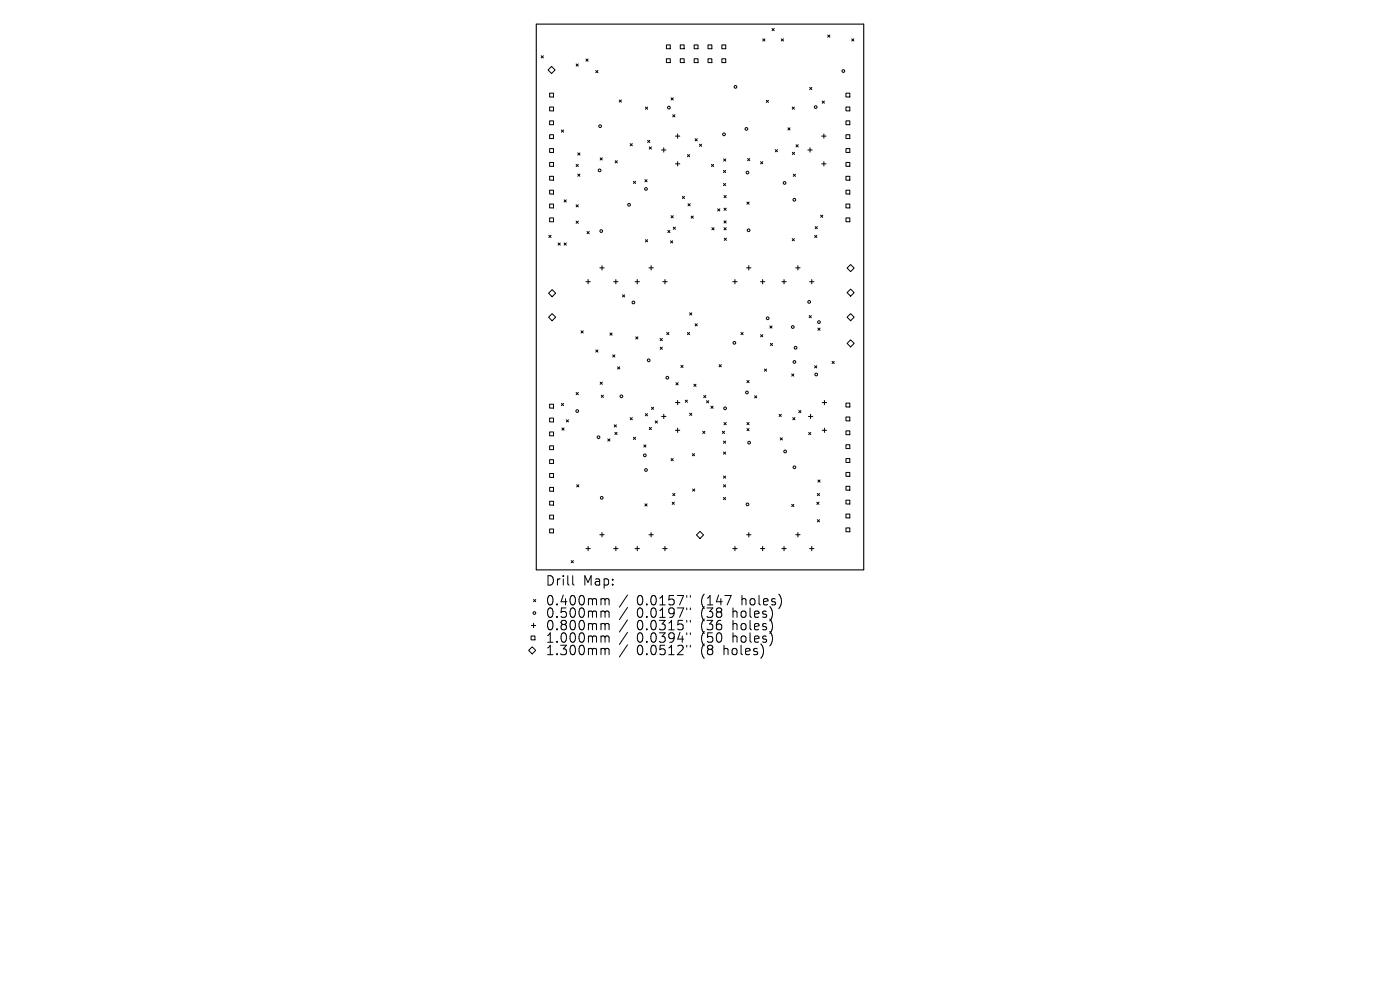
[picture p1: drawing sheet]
<svg xmlns="http://www.w3.org/2000/svg" width="297mm" height="210mm" viewBox="0 0 297 210" stroke-linecap="round" stroke-linejoin="round" font-family="sans-serif">
<defs><g id="words">
<g font-size="2.8">
<text x="115.7" y="124.5">Drill</text>
<text x="123.7" y="124.5">Map:</text>
<text x="115.7" y="128.7">0.400mm</text>
<text x="115.7" y="131.3">0.500mm</text>
<text x="135.1" y="128.7">0.0157&quot;</text>
<text x="135.1" y="131.3">0.0197&quot;</text>
<text x="148.8" y="128.7">(147</text>
<text x="148.8" y="131.3">(38</text>
<text x="155.7" y="131.3">holes)</text>
<text x="157.6" y="128.7">holes)</text>
<text x="115.7" y="134">0.800mm</text>
<text x="115.7" y="136.6">1.000mm</text>
<text x="135.1" y="134">0.0315&quot;</text>
<text x="135.1" y="136.6">0.0394&quot;</text>
<text x="148.8" y="134">(36</text>
<text x="148.8" y="136.6">(50</text>
<text x="155.7" y="134">holes)</text>
<text x="155.7" y="136.6">holes)</text>
<text x="115.7" y="139.3">1.300mm</text>
<text x="135.1" y="139.3">0.0512&quot;</text>
<text x="148.8" y="139.3">(8</text>
<text x="153.8" y="139.3">holes)</text>
</g>
</g></defs>
<path d="M113.8 5.1h69.4v115.8h-69.4z" fill="none" stroke="#000" stroke-width=".23"/>
<g fill="none" stroke="#000" stroke-width=".21">
<path d="M114.8 11.8l.5 .5M115.3 11.8l-.5 .5M116.3 14.8l.7-.7 .8 .7-.8 .8zM116.6 19.8h.8v.8h-.8zM122.2 13.6l.5 .4M122.7 13.6l-.5 .4M124.3 12.5l.5 .5M124.8 12.5l-.5 .5M126.4 15l.5 .4M126.9 15l-.5 .4M141.4 9.5h.8v.8h-.8zM141.4 12.5h.8v.8h-.8z"/>
<path d="M144.3 9.5h.8v.8h-.8zM144.3 12.5h.8v.8h-.8zM147.3 9.5h.8v.8h-.8zM147.3 12.5h.8v.8h-.8zM150.2 9.5h.8v.8h-.8zM150.2 12.5h.8v.8h-.8zM153.1 9.5h.9v.8h-.9zM153.1 12.5h.9v.8h-.9zM161.8 8.2l.5 .5M162.3 8.2l-.5 .5M163.8 6l.4 .5M164.2 6l-.4 .5"/>
<path d="M165.8 8.2l.4 .5M166.2 8.2l-.4 .5M171.8 18.5l.4 .5M172.2 18.5l-.4 .5M175.6 7.4l.5 .5M176.1 7.4l-.5 .5M179.5 19.8h.8v.8h-.8zM180.7 8.2l.4 .5M181.1 8.2l-.4 .5M116.6 22.7h.8v.8h-.8zM116.6 25.6h.8v.9h-.8zM116.6 28.6h.8v.8h-.8z"/>
<path d="M116.6 31.5h.8v.8h-.8zM116.6 34.5h.8v.8h-.8zM116.6 37.4h.8v.8h-.8zM119.1 27.6l.5 .4M119.6 27.6l-.5 .4M122.2 34.9l.5 .4M122.6 32.4l.4 .5M122.6 36.9l.4 .5M122.7 34.9l-.5 .4M123 32.4l-.4 .5M123 36.9l-.4 .5M127.3 33.5l.5 .4"/>
<path d="M127.8 33.5l-.5 .4M130.5 34.1l.5 .5M131 34.1l-.5 .5M131.4 21.2l.4 .5M131.8 21.2l-.4 .5M133.7 30.5l.4 .4M134.1 30.5l-.4 .4M134.4 38.5l.4 .4M134.8 38.5l-.4 .4M136.8 38.1l.5 .5M136.9 22.7l.5 .5M137.3 38.1l-.5 .5"/>
<path d="M137.4 22.7l-.5 .5M137.4 29.8l.5 .4M137.7 31.2l.5 .4M137.9 29.8l-.5 .4M138.2 31.2l-.5 .4M140.4 31.8h.9M140.8 31.3v1M142.4 20.7l.4 .5M142.7 24.3l.5 .5M142.8 20.7l-.4 .5M143.2 24.3l-.5 .5M143.3 28.9h.9"/>
<path d="M143.3 34.8h.9M143.8 28.4v.9M143.8 34.3v.9M145.8 32.8l.5 .4M146.3 32.8l-.5 .4M147.5 29.4l.4 .5M147.9 29.4l-.4 .5M148.4 30.6l.4 .4M148.8 30.6l-.4 .4M150.9 34.9l.5 .4M151.4 34.9l-.5 .4M153.5 36.1l.4 .5"/>
<path d="M153.5 38.9l.4 .5M153.5 33.7l.5 .5M153.9 38.9l-.4 .5M153.9 36.1l-.4 .5M154 33.7l-.5 .5M158.6 33.6l.5 .5M159.1 33.6l-.5 .5M161.4 34.3l.4 .5M161.8 34.3l-.4 .5M162.6 21.3l.4 .4M163 21.3l-.4 .4M164.5 31.7l.4 .5"/>
<path d="M164.9 31.7l-.4 .5M167.1 27.1l.5 .5M167.6 27.1l-.5 .5M168.1 22.7l.4 .5M168.1 32.3l.5 .5M168.3 37l.5 .4M168.5 22.7l-.4 .5M168.6 32.3l-.5 .5M168.8 37l-.5 .4M168.9 30.7l.4 .5M169.3 30.7l-.4 .5M171.4 31.8h.9"/>
<path d="M171.8 31.3v1M174.3 28.9h.9M174.3 34.8h.9M174.4 21.4l.5 .5M174.8 28.4v.9M174.8 34.3v.9M174.9 21.4l-.5 .5M179.5 22.7h.8v.8h-.8zM179.5 25.6h.8v.9h-.8zM179.5 28.6h.8v.8h-.8zM179.5 31.5h.8v.8h-.8zM179.5 34.5h.8v.8h-.8z"/>
<path d="M179.5 37.4h.8v.8h-.8zM116.4 49.9l.5 .5M116.6 40.3h.8v.9h-.8zM116.6 43.3h.8v.8h-.8zM116.6 46.2h.8v.8h-.8zM116.9 49.9l-.5 .5M118.4 51.5l.5 .5M118.9 51.5l-.5 .5M119.7 42.4l.4 .5M119.7 51.5l.4 .5M120.1 42.4l-.4 .5M120.1 51.5l-.4 .5"/>
<path d="M122.2 43.4l.5 .5M122.2 46.9l.5 .5M122.7 43.4l-.5 .5M122.7 46.9l-.5 .5M124.3 59.8h.9M124.5 49.1l.5 .5M124.8 59.3v.9M125 49.1l-.5 .5M127.2 56.8h1M127.7 56.4v.9M130.2 59.8h.9M130.6 59.3v.9"/>
<path d="M134.7 59.8h1M135.2 59.3v.9M136.9 50.8l.5 .5M137.4 50.8l-.5 .5M137.7 56.8h.9M138.1 56.4v.9M140.6 59.8h.9M141.1 59.3v.9M141.7 48.9l.4 .4M142.1 48.9l-.4 .4M142.2 51.1l.5 .4M142.4 45.8l.4 .4"/>
<path d="M142.7 51.1l-.5 .4M142.8 45.8l-.4 .4M142.8 48.2l.5 .4M143.3 48.2l-.5 .4M144.8 41.7l.4 .4M145.2 41.7l-.4 .4M146 43.2l.4 .5M146.4 43.2l-.4 .5M146.6 45.8l.5 .5M147.1 45.8l-.5 .5M151 48.3l.5 .5M151.5 48.3l-.5 .5"/>
<path d="M152.2 44.3l.5 .5M152.7 44.3l-.5 .5M153.6 41.5l.5 .4M153.6 44.2l.5 .4M153.6 46.8l.5 .5M153.6 48.3l.5 .5M153.6 50.5l.5 .5M154.1 41.5l-.5 .4M154.1 44.2l-.5 .4M154.1 46.8l-.5 .5M154.1 48.3l-.5 .5M154.1 50.5l-.5 .5"/>
<path d="M155.4 59.8h1M155.9 59.3v.9M158.4 56.8h.9M158.5 42.9l.4 .4M158.9 56.4v.9M158.9 42.9l-.4 .4M161.3 59.8h1M161.8 59.3v.9M165.9 59.8h.9M166.3 59.3v.9M168.1 50.6l.4 .5M168.5 50.6l-.4 .5"/>
<path d="M168.8 56.8h.9M169.3 56.4v.9M171.7 59.8h1M172.2 59.3v.9M172.8 49.9l.5 .5M172.9 48.1l.5 .4M173.3 49.9l-.5 .5M173.4 48.1l-.5 .4M174.1 45.6l.5 .5M174.6 45.6l-.5 .5M179.5 40.3h.8v.9h-.8zM179.5 43.3h.8v.8h-.8z"/>
<path d="M179.5 46.2h.8v.8h-.8zM180.5 56.1l.7 .8-.7 .7-.8-.7zM116.4 62.2l.7-.8 .8 .8-.8 .7zM117.1 66.5l.8 .8-.8 .7-.7-.7zM123.3 70.2l.4 .4M123.7 70.2l-.4 .4M126.4 74.2l.5 .5M126.9 74.2l-.5 .5M129.4 70.6l.5 .5M129.9 70.6l-.5 .5M130 75.3l.4 .4M130.4 75.3l-.4 .4"/>
<path d="M131 77.8l.5 .5M131.5 77.8l-.5 .5M132.1 62.5l.4 .5M132.5 62.5l-.4 .5M134.9 71.5l.4 .4M135.3 71.5l-.4 .4M140 71.8l.5 .5M140 73.7l.5 .4M140.5 71.8l-.5 .5M140.5 73.7l-.5 .4M141.4 70.5l.5 .5M141.9 70.5l-.5 .5"/>
<path d="M144.4 77.5l.5 .5M144.9 77.5l-.5 .5M145.8 70.5l.5 .5M146.3 70.5l-.5 .5M146.3 66.4l.5 .4M146.8 66.4l-.5 .4M147.5 68.7l.4 .4M147.9 68.7l-.4 .4M152.6 77.4l.4 .4M153 77.4l-.4 .4M157.2 70.5l.4 .5M157.6 70.5l-.4 .5"/>
<path d="M161.4 71l.4 .5M161.8 71l-.4 .5M162.2 78.3l.4 .4M162.6 78.3l-.4 .4M163.3 69.1l.5 .5M163.4 72.8l.5 .5M163.8 69.1l-.5 .5M163.9 72.8l-.5 .5M168 79.3l.4 .5M168.4 79.3l-.4 .5M171.7 66.9l.4 .5M172.1 66.9l-.4 .5"/>
<path d="M172.8 77.6l.5 .5M173.3 77.6l-.5 .5M173.5 69.6l.5 .5M174 69.6l-.5 .5M176.5 76.7l.5 .4M177 76.7l-.5 .4M180.5 61.3l.7 .8-.7 .7-.8-.7zM180.5 66.5l.7 .8-.7 .7-.8-.7zM180.5 72.1l.7 .7-.7 .8-.8-.8zM116.6 85.7h.8v.9h-.8zM116.6 88.7h.8v.8h-.8zM116.6 91.6h.8v.8h-.8z"/>
<path d="M116.6 94.6h.8v.8h-.8zM116.6 97.5h.8v.8h-.8zM119.1 85.6l.5 .4M119.2 90.8l.5 .5M119.6 85.6l-.5 .4M119.7 90.8l-.5 .5M120.1 89.1l.5 .4M120.6 89.1l-.5 .4M122.2 83.3l.5 .4M122.7 83.3l-.5 .4M127.3 81.1l.5 .4M127.5 83.8l.5 .5"/>
<path d="M127.8 81.1l-.5 .4M128 83.8l-.5 .5M128.9 93.1l.5 .5M129.4 93.1l-.5 .5M130.3 90.1l.5 .5M130.4 91.7l.5 .5M130.8 90.1l-.5 .5M130.9 91.7l-.5 .5M133.7 88.6l.4 .5M134.1 88.6l-.4 .5M134.4 92.8l.4 .4M134.8 92.8l-.4 .4"/>
<path d="M136.6 94.4l.4 .4M136.9 87.7l.5 .5M137 94.4l-.4 .4M137.4 87.7l-.5 .5M137.7 90.7l.5 .4M138.2 90.7l-.5 .4M138.2 86.4l.5 .5M138.7 86.4l-.5 .5M139 89.3l.5 .4M139.5 89.3l-.5 .4M140.4 88.3h.9M140.8 87.9v.9"/>
<path d="M142.4 97.3l.4 .4M142.8 97.3l-.4 .4M143.3 85.4h.9M143.3 91.3h.9M143.4 81.2l.5 .4M143.8 84.9v1M143.8 90.8v.9M143.9 81.2l-.5 .4M145.4 84.9l.4 .4M145.8 84.9l-.4 .4M146.3 87.7l.5 .4M146.8 87.7l-.5 .4"/>
<path d="M146.9 96.2l.4 .5M147.2 81.5l.5 .5M147.3 96.2l-.4 .5M147.7 81.5l-.5 .5M149.1 91.5l.4 .4M149.3 83.9l.4 .5M149.5 91.5l-.4 .4M149.7 83.9l-.4 .5M149.9 85l.5 .5M150.4 85l-.5 .5M150.8 86.2l.5 .4M151.3 86.2l-.5 .4"/>
<path d="M153.2 91.5l.5 .4M153.5 95.9l.4 .4M153.5 93.6l.4 .4M153.6 89.6l.5 .5M153.7 91.5l-.5 .4M153.9 93.6l-.4 .4M153.9 95.9l-.4 .4M154.1 89.6l-.5 .5M158.5 80.7l.4 .5M158.5 89.6l.4 .5M158.5 90.9l.4 .5M158.9 90.9l-.4 .5"/>
<path d="M158.9 80.7l-.4 .5M158.9 89.6l-.4 .5M160.1 84l.4 .4M160.5 84l-.4 .4M165.3 87.9l.5 .5M165.5 92.9l.5 .4M165.8 87.9l-.5 .5M166 92.9l-.5 .4M168.2 88.6l.4 .5M168.6 88.6l-.4 .5M169.5 87.1l.4 .4M169.9 87.1l-.4 .4"/>
<path d="M171.5 88.3h.9M171.6 91.7l.4 .5M172 87.9v.9M172 91.7l-.4 .5M174.4 85.4h1M174.4 91.3h1M174.9 84.9v1M174.9 90.8v.9M179.5 85.5h.8v.8h-.8zM179.5 88.5h.8v.8h-.8zM179.5 91.4h.8v.8h-.8zM179.5 94.3h.8v.9h-.8z"/>
<path d="M179.5 97.3h.8v.8h-.8zM116.6 100.5h.8v.8h-.8zM116.6 103.4h.8v.8h-.8zM116.6 106.3h.8v.9h-.8zM116.6 109.3h.8v.8h-.8zM116.6 112.2h.8v.8h-.8zM121.2 118.9l.4 .5M121.6 118.9l-.4 .5M122.3 102.8l.5 .5M122.8 102.8l-.5 .5M124.3 116.4h.9M124.8 115.9v.9"/>
<path d="M127.2 113.4h1M127.7 113v.9M130.2 116.4h.9M130.6 115.9v.9M134.7 116.4h1M135.2 115.9v.9M136.8 106.9l.5 .4M137.3 106.9l-.5 .4M137.7 113.4h.9M138.1 113v.9M140.6 116.4h.9M141.1 115.9v.9"/>
<path d="M142.6 106.5l.5 .5M142.7 104.7l.5 .4M143.1 106.5l-.5 .5M143.2 104.7l-.5 .4M146.9 103.7l.5 .5M147.4 103.7l-.5 .5M147.7 113.5l.8-.8 .8 .8-.8 .7zM153.5 105.5l.4 .5M153.5 102.8l.4 .5M153.5 101l.4 .4M153.9 105.5l-.4 .5M153.9 101l-.4 .4"/>
<path d="M153.9 102.8l-.4 .5M155.4 116.4h1M155.9 115.9v.9M158.4 113.4h.9M158.9 113v.9M161.3 116.4h1M161.8 115.9v.9M165.9 116.4h.9M166.3 115.9v.9M168 107l.4 .5M168.4 107l-.4 .5M168.8 113.4h.9"/>
<path d="M169.3 113v.9M171.7 116.4h1M172.2 115.9v.9M173.3 106.5l.4 .5M173.4 104.7l.5 .4M173.4 110.2l.5 .5M173.5 101.8l.5 .5M173.7 106.5l-.4 .5M173.9 104.7l-.5 .4M173.9 110.2l-.5 .5M174 101.8l-.5 .5M179.5 100.2h.8v.8h-.8z"/>
<path d="M179.5 103.2h.8v.8h-.8zM179.5 106.1h.8v.8h-.8zM179.5 109h.8v.9h-.8zM179.5 112h.8v.8h-.8zM112.1 138l.8-.8 .8 .8-.8 .7zM112.7 134.9h.8v.8h-.8zM112.7 132.7h1M113.2 127.2l.5 .4M113.2 132.2v.9M113.7 127.2l-.5 .4M121.5 122.1v1.7l.3 .3M127.8 127l.5 .1 .1 .2"/>
<path d="M127.8 129.6h.3l.3 .3M127.8 132.3h.3l.3 .3M127.8 134.9h.3l.3 .3M127.8 137.5l.5 .1 .1 .2M128.4 127.3l.2-.3 .5 .1 .1 1.2M128.4 127.3v1M128.4 129.9v1.1M128.4 132.6v1M128.4 135.2v1M128.4 137.8v1.1M128.4 129.9l.2-.3 .5 .1 .1 1.3M128.4 132.6l.2-.3 .5 .1 .1 1.2"/>
<path d="M128.4 135.2l.2-.3 .5 .1 .1 1.2M128.4 137.8l.2-.3 .5 .1 .1 1.3M133.1 126.2l-1.7 2.6M133.1 128.9l-1.7 2.5M133.1 131.5l-1.7 2.6M133.1 134.1l-1.7 2.6M133.1 136.8l-1.7 2.6M145.7 126.3v.4M145.7 129v.3M145.7 131.6v.4M145.7 134.2v.4M145.7 136.9v.4"/>
<path d="M146.5 126.3v.4M146.5 129v.3M146.5 131.6v.4M146.5 134.2v.4M146.5 136.9v.4"/>
<circle cx="156" cy="18.4" r=".29"/>
<circle cx="178.9" cy="15.1" r=".29"/>
<circle cx="127.2" cy="36.1" r=".29"/>
<circle cx="127.3" cy="26.8" r=".29"/>
<circle cx="141.9" cy="22.8" r=".29"/>
<circle cx="153.6" cy="28.5" r=".29"/>
<circle cx="158.3" cy="27.3" r=".29"/>
<circle cx="158.6" cy="36.6" r=".29"/>
<circle cx="166.4" cy="38.8" r=".29"/>
<circle cx="173" cy="22.7" r=".29"/>
<circle cx="127.5" cy="49" r=".29"/>
<circle cx="133.5" cy="43.4" r=".29"/>
<circle cx="137" cy="40.1" r=".29"/>
<circle cx="158.8" cy="48.8" r=".29"/>
<circle cx="168.5" cy="42.4" r=".29"/>
<circle cx="134.4" cy="64.2" r=".29"/>
<circle cx="137.6" cy="76.4" r=".29"/>
<circle cx="155.8" cy="72.7" r=".29"/>
<circle cx="162.9" cy="67.5" r=".29"/>
<circle cx="168.2" cy="69.4" r=".29"/>
<circle cx="168.5" cy="76.8" r=".29"/>
<circle cx="168.8" cy="73.8" r=".29"/>
<circle cx="171.7" cy="64" r=".29"/>
<circle cx="173.2" cy="79.4" r=".29"/>
<circle cx="173.7" cy="68.3" r=".29"/>
<circle cx="122.5" cy="87.2" r=".29"/>
<circle cx="127" cy="92.8" r=".29"/>
<circle cx="131.8" cy="84.1" r=".29"/>
<circle cx="136.8" cy="96.6" r=".29"/>
<circle cx="137" cy="99.7" r=".29"/>
<circle cx="141.6" cy="80.1" r=".29"/>
<circle cx="153.8" cy="86.6" r=".29"/>
<circle cx="158.5" cy="83.3" r=".29"/>
<circle cx="158.9" cy="93.9" r=".29"/>
<circle cx="166.6" cy="95.8" r=".29"/>
<circle cx="168.5" cy="99.1" r=".29"/>
<circle cx="127.7" cy="105.6" r=".29"/>
<circle cx="158.6" cy="107" r=".29"/>
<circle cx="113.4" cy="130" r=".29"/>
</g>
<use href="#words"/>
</svg>
